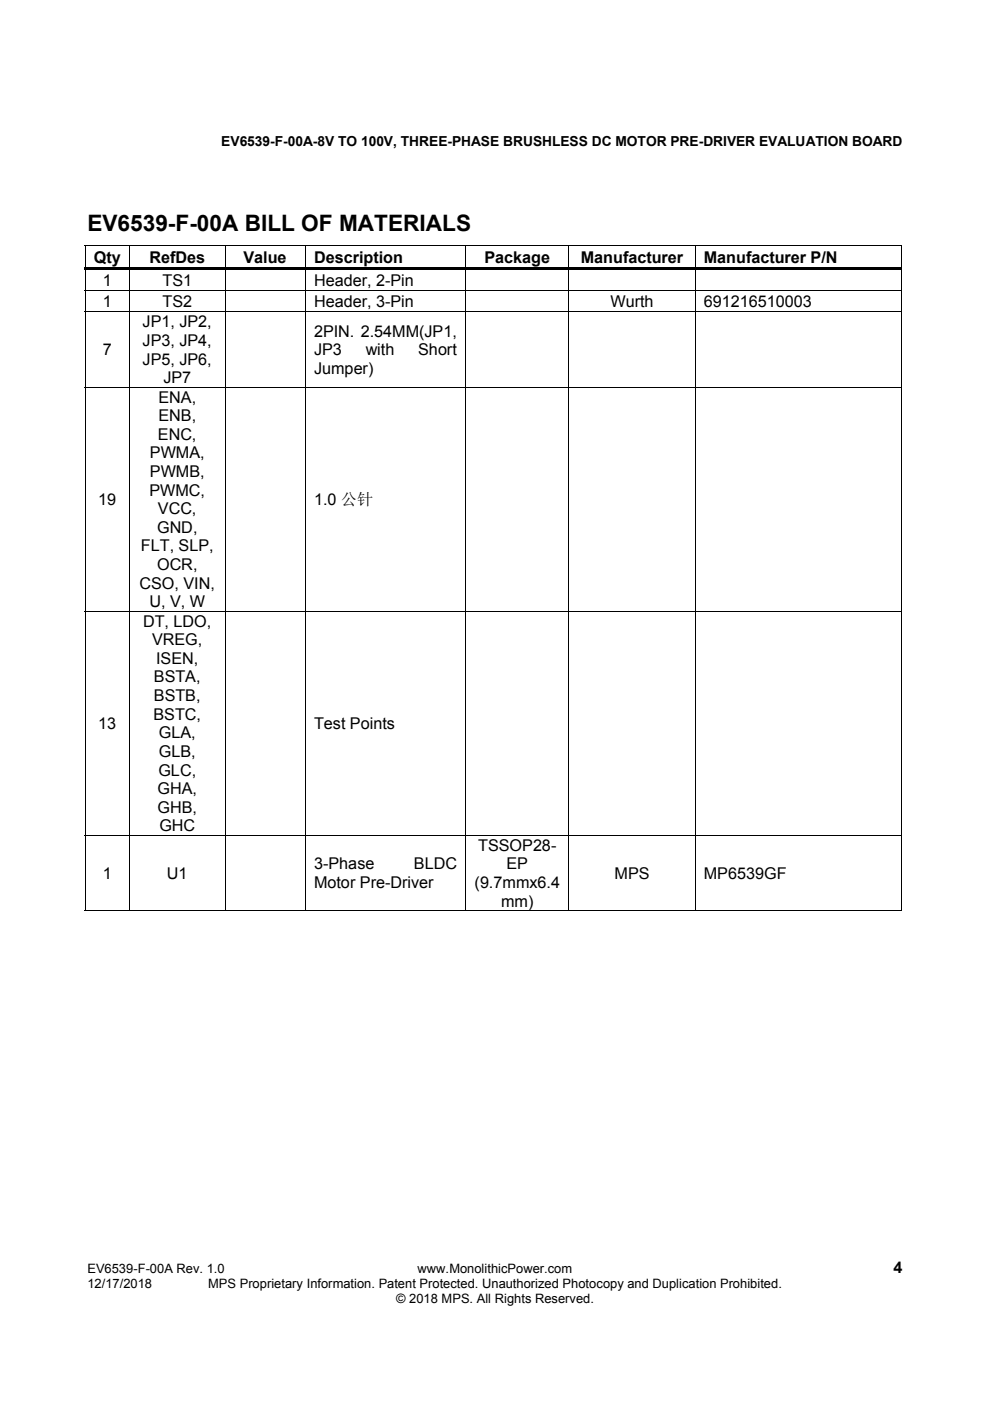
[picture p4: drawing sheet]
<svg xmlns="http://www.w3.org/2000/svg" width="210mm" height="297mm" viewBox="0 0 210 297" stroke-linecap="round" stroke-linejoin="round" font-family="sans-serif">
<defs><g id="words">
<text font-size="4.8" x="18.5" y="49">EV6539-F-00A BILL OF MATERIALS</text>
<g font-size="3.4">
<text x="19.9" y="55.7">Qty</text>
<text x="31.7" y="55.7">RefDes</text>
<text x="51.6" y="55.7">Value</text>
<text x="66.6" y="55.7">Description</text>
<text x="102.8" y="55.7">Package</text>
<text x="123.2" y="55.7">Manufacturer</text>
<text x="149.3" y="55.7">Manufacturer P/N</text>
<text x="21.8" y="60.5">1</text>
<text x="21.8" y="65.1">1</text>
<text x="34.5" y="60.5">TS1</text>
<text x="34.5" y="65.1">TS2</text>
<text x="66.6" y="60.5">Header, 2-Pin</text>
<text x="66.6" y="65.1">Header, 3-Pin</text>
<text x="129.5" y="65.1">Wurth</text>
<text x="149.3" y="65.1">691216510003</text>
<text x="30.2" y="69.4">JP1, JP2,</text>
<text x="66.6" y="71.4">2PIN. 2.54MM(JP1,</text>
<text x="21.8" y="75.3">7</text>
<text x="30.2" y="73.3">JP3, JP4,</text>
<text x="30.2" y="77.3">JP5, JP6,</text>
<text x="66.6" y="75.3">JP3</text>
<text x="77.6" y="75.3">with</text>
<text x="88.7" y="75.3">Short</text>
<text x="34.6" y="81.2">JP7</text>
<text x="66.6" y="79.3">Jumper)</text>
<text x="33.6" y="85.3">ENA,</text>
<text x="33.6" y="89.3">ENB,</text>
<text x="33.5" y="93.3">ENC,</text>
<text x="31.8" y="97.2">PWMA,</text>
<text x="31.8" y="101.1">PWMB,</text>
<text x="20.8" y="107">19</text>
<text x="31.7" y="105.1">PWMC,</text>
<text x="66.6" y="107">1.0 公针</text>
<text x="33.3" y="113">GND,</text>
<text x="33.5" y="109">VCC,</text>
<text x="29.9" y="116.9">FLT, SLP,</text>
<text x="29.6" y="124.8">CSO, VIN,</text>
<text x="33.3" y="120.9">OCR,</text>
<text x="31.7" y="128.8">U, V, W</text>
<text x="30.4" y="132.9">DT, LDO,</text>
<text x="32.3" y="136.8">VREG,</text>
<text x="33.1" y="140.8">ISEN,</text>
<text x="32.6" y="144.7">BSTA,</text>
<text x="32.6" y="148.7">BSTB,</text>
<text x="20.8" y="154.6">13</text>
<text x="32.6" y="152.6">BSTC,</text>
<text x="66.6" y="154.6">Test Points</text>
<text x="33.7" y="156.5">GLA,</text>
<text x="33.7" y="160.5">GLB,</text>
<text x="33.6" y="164.4">GLC,</text>
<text x="33.4" y="168.4">GHA,</text>
<text x="33.4" y="172.3">GHB,</text>
<text x="33.8" y="176.3">GHC</text>
<text x="66.6" y="184.3">3-Phase</text>
<text x="87.8" y="184.3">BLDC</text>
<text x="101.4" y="180.4">TSSOP28-</text>
<text x="107.4" y="184.3">EP</text>
<text x="21.8" y="186.3">1</text>
<text x="35.4" y="186.3">U1</text>
<text x="66.6" y="188.3">Motor Pre-Driver</text>
<text x="100.6" y="188.3">(9.7mmx6.4</text>
<text x="130.3" y="186.3">MPS</text>
<text x="149.3" y="186.3">MP6539GF</text>
<text x="106.3" y="192.2">mm)</text>
<text x="189.5" y="269.9">4</text>
</g>
<text font-size="2.9" x="46.9" y="31">EV6539-F-00A-8V TO 100V, THREE-PHASE BRUSHLESS DC MOTOR PRE-DRIVER EVALUATION BOARD</text>
<g font-size="2.7">
<text x="18.5" y="269.9">EV6539-F-00A Rev. 1.0</text>
<text x="88.6" y="269.9">www.MonolithicPower.com</text>
<text x="18.5" y="273.2">12/17/2018</text>
<text x="44.2" y="273.2">MPS Proprietary Information. Patent Protected. Unauthorized Photocopy and Duplication Prohibited.</text>
<text x="84" y="276.4">© 2018 MPS. All Rights Reserved.</text>
</g>
</g></defs>
<path d="M17.9 52.1h.2v.1h-.2zM17.9 56.6h173.4v.5h-173.4zM191.1 52.1h.2v.1h-.2zM191.1 193h.2v.1h-.2z" fill="#000"/>
<g fill="none" stroke="#000" stroke-width=".21">
<path d="M17.9 52.2h173.4M18 52.2v4.4M18 57.1v4.4M27.5 52.2v4.4M27.5 57.1v4.4M47.7 52.2v4.4M47.7 57.1v4.4M64.7 52.2v4.4M64.7 57.1v4.4M98.8 52.2v4.4M98.8 57.1v4.4M120.7 52.2v4.4"/>
<path d="M120.7 57.1v4.4M147.4 52.2v4.4M147.4 57.1v4.4M191.2 52.2v4.4M191.2 57.1v4.4M17.9 61.6h173.4M17.9 66.1h173.4M18 61.7v4.3M18 66.2v15.8M27.5 61.7v4.3M27.5 66.2v15.8M47.7 61.7v4.3"/>
<path d="M47.7 66.2v15.8M64.7 61.7v4.3M64.7 66.2v15.8M98.8 61.7v4.3M98.8 66.2v15.8M120.7 61.7v4.3M120.7 66.2v15.8M147.4 61.7v4.3M147.4 66.2v15.8M191.2 61.7v4.3M191.2 66.2v15.8M17.9 82.1h173.4"/>
<path d="M18 82.2v47.3M27.5 82.2v47.3M47.7 82.2v47.3M64.7 82.2v47.3M98.8 82.2v47.3M120.7 82.2v47.3M147.4 82.2v47.3M191.2 82.2v47.3M17.9 129.6h173.4M18 129.7v47.3M27.5 129.7v47.3M47.7 129.7v47.3"/>
<path d="M64.7 129.7v47.3M98.8 129.7v47.3M120.7 129.7v47.3M147.4 129.7v47.3M191.2 129.7v47.3M17.9 177.1h173.4M18 177.2v15.9M27.5 177.2v15.9M47.7 177.2v15.9M64.7 177.2v15.9M98.8 177.2v15.9M120.7 177.2v15.9"/>
<path d="M147.4 177.2v15.9M191.2 177.2v15.9M17.9 193.1h9.5M27.6 193.1h20M47.8 193.1h16.9M64.8 193.1h33.9M98.9 193.1h21.7M120.8 193.1h26.5M147.5 193.1h43.6"/>
</g>
<use href="#words"/>
</svg>
